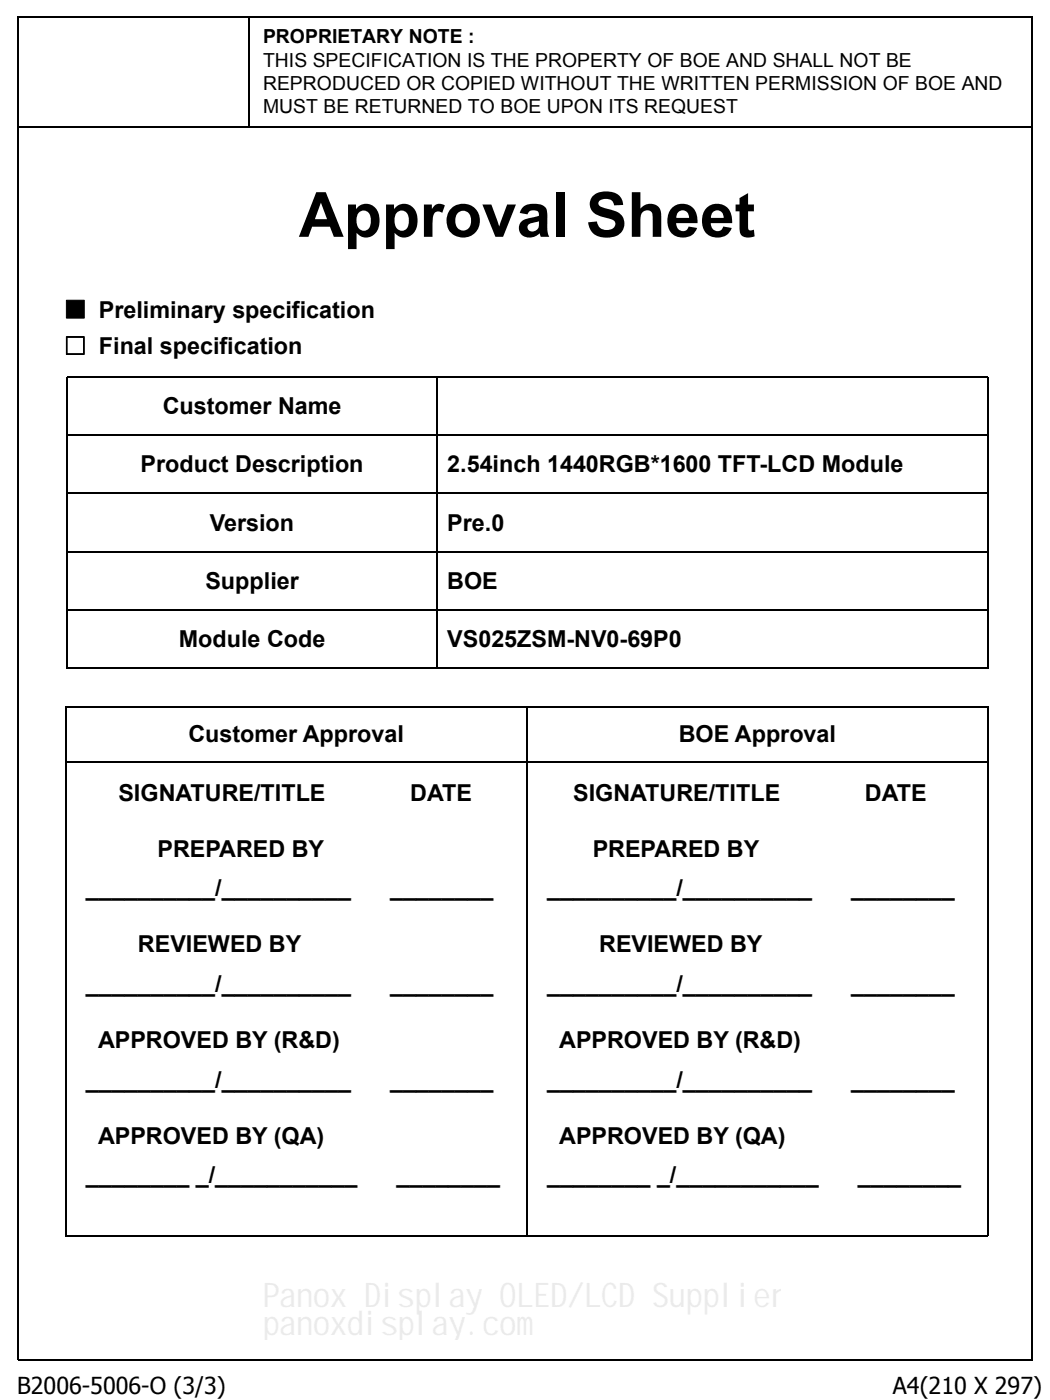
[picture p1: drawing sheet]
<svg xmlns="http://www.w3.org/2000/svg" width="190mm" height="254mm" viewBox="0 0 190 254" stroke-linecap="round" stroke-linejoin="round" font-family="sans-serif">
<defs><g id="words">
<text font-size="11.3" x="54.2" y="43">Approval Sheet</text>
<g font-size="4.2">
<text x="11.8" y="57.6">■ Preliminary specification</text>
<text x="11.8" y="64.2">□ Final specification</text>
<text x="29.5" y="75.1">Customer Name</text>
<text x="25.5" y="85.7">Product Description</text>
<text x="81.2" y="85.7">2.54inch 1440RGB*1600 TFT-LCD Module</text>
<text x="38.1" y="96.3">Version</text>
<text x="81.2" y="96.3">Pre.0</text>
<text x="37.3" y="106.8">Supplier</text>
<text x="81.2" y="106.8">BOE</text>
<text x="32.4" y="117.4">Module Code</text>
<text x="81.2" y="117.4">VS025ZSM-NV0-69P0</text>
<text x="34.2" y="134.7">Customer Approval</text>
<text x="123.1" y="134.7">BOE Approval</text>
<text x="21.5" y="145.3">SIGNATURE/TITLE</text>
<text x="74.4" y="145.3">DATE</text>
<text x="104" y="145.3">SIGNATURE/TITLE</text>
<text x="156.9" y="145.3">DATE</text>
<text x="28.6" y="155.4">PREPARED BY</text>
<text x="107.5" y="155.4">PREPARED BY</text>
<text x="15.6" y="162.6">__________/__________</text>
<text x="70.8" y="162.6">________</text>
<text x="99.3" y="162.6">__________/__________</text>
<text x="154.4" y="162.6">________</text>
<text x="25" y="172.8">REVIEWED BY</text>
<text x="108.7" y="172.8">REVIEWED BY</text>
<text x="15.6" y="180">__________/__________</text>
<text x="70.8" y="180">________</text>
<text x="99.3" y="180">__________/__________</text>
<text x="154.4" y="180">________</text>
<text x="17.8" y="190.1">APPROVED BY (R&amp;D)</text>
<text x="101.5" y="190.1">APPROVED BY (R&amp;D)</text>
<text x="15.6" y="197.3">__________/__________</text>
<text x="70.8" y="197.3">________</text>
<text x="99.3" y="197.3">__________/__________</text>
<text x="154.4" y="197.3">________</text>
<text x="17.8" y="207.5">APPROVED BY (QA)</text>
<text x="101.5" y="207.5">APPROVED BY (QA)</text>
<text x="15.6" y="214.7">________ _/___________</text>
<text x="72" y="214.7">________</text>
<text x="99.3" y="214.7">________ _/___________</text>
<text x="155.6" y="214.7">________</text>
<text x="3.1" y="252.9">B2006-5006-O (3/3)</text>
<text x="162" y="252.9">A4(210 X 297)</text>
</g>
<g font-size="3.5">
<text x="47.7" y="7.9">PROPRIETARY NOTE :</text>
<text x="47.7" y="12.1">THIS SPECIFICATION IS THE PROPERTY OF BOE AND SHALL NOT BE</text>
<text x="47.7" y="16.4">REPRODUCED OR COPIED WITHOUT THE WRITTEN PERMISSION OF BOE AND</text>
<text x="47.7" y="20.6">MUST BE RETURNED TO BOE UPON ITS REQUEST</text>
</g>
</g></defs>
<path d="M3.2 3h184.1v243.8h-184.1zM45.2 3v20" fill="none" stroke="#000" stroke-width=".21"/>
<path d="M3.2 23h184.1M12.2 68.4h167.1v52.8h-167.1zM12.2 79h167.1M79.3 68.4v52.8M12.2 89.5h167.1M12.2 100.1h167.1M12.2 110.7h167.1M11.9 128.2h167.4v96.1h-167.4zM11.9 138.2h167.4M95.6 128.2v96.1" fill="none" stroke="#000" stroke-width=".35"/>
<use href="#words"/>
</svg>
